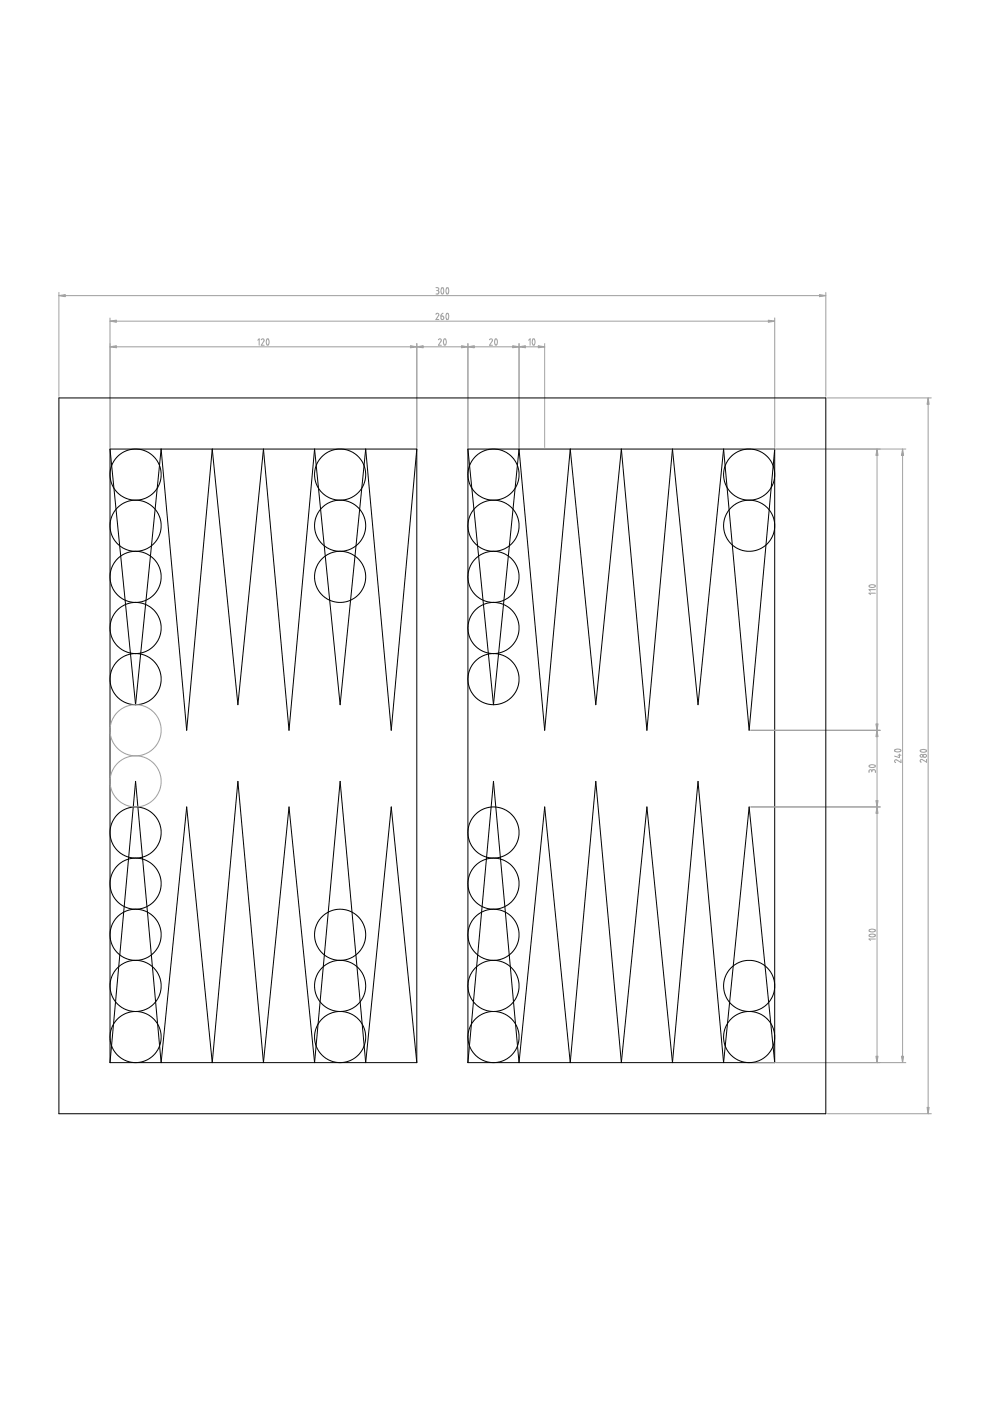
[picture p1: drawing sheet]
<svg xmlns="http://www.w3.org/2000/svg" width="210mm" height="297mm" viewBox="0 0 210 297" stroke-linecap="round" stroke-linejoin="round" font-family="sans-serif">
<g fill="none" stroke="#000" stroke-width=".21">
<path d="M12.5 84.4h162.6v151.7h-162.6zM23.3 95.2l5.4 54.2 5.5-54.2 5.4 59.6 5.4-59.6 5.4 54.2 5.5-54.2 5.4 59.6 5.4-59.6 5.4 54.2 5.4-54.2 5.5 59.6 5.4-59.6M23.3 95.2v130.1M23.3 95.2h65.1M88.4 95.2v130.1M99.2 95.2l5.4 54.2 5.4-54.2 5.5 59.6 5.4-59.6 5.4 54.2 5.4-54.2 5.5 59.6 5.4-59.6 5.4 54.2 5.4-54.2 5.4 59.6 5.5-59.6M99.2 95.2v130.1M99.2 95.2h65.1M164.3 95.2v130.1M23.3 225.3h65.1M23.3 225.3l5.4-59.6 5.5 59.6 5.4-54.2 5.4 54.2 5.4-59.6 5.5 59.6 5.4-54.2 5.4 54.2 5.4-59.6 5.4 59.6 5.5-54.2 5.4 54.2M99.2 225.3h65.1"/>
<path d="M99.2 225.3l5.4-59.6 5.4 59.6 5.5-54.2 5.4 54.2 5.4-59.6 5.4 59.6 5.5-54.2 5.4 54.2 5.4-59.6 5.4 59.6 5.4-54.2 5.5 54.2"/>
<circle cx="28.7" cy="111.5" r="5.4"/>
<circle cx="28.7" cy="100.6" r="5.4"/>
<circle cx="72.1" cy="111.5" r="5.4"/>
<circle cx="72.1" cy="100.6" r="5.4"/>
<circle cx="104.6" cy="111.5" r="5.4"/>
<circle cx="104.6" cy="100.6" r="5.4"/>
<circle cx="158.8" cy="111.5" r="5.4"/>
<circle cx="158.8" cy="100.6" r="5.4"/>
<circle cx="28.7" cy="122.3" r="5.4"/>
<circle cx="28.7" cy="133.1" r="5.4"/>
<circle cx="72.1" cy="122.3" r="5.4"/>
<circle cx="104.6" cy="122.3" r="5.4"/>
<circle cx="104.6" cy="133.2" r="5.4"/>
<circle cx="28.7" cy="144" r="5.4"/>
<circle cx="104.6" cy="144" r="5.4"/>
<circle cx="28.7" cy="176.5" r="5.4"/>
<circle cx="104.6" cy="176.5" r="5.4"/>
<circle cx="28.7" cy="187.3" r="5.4"/>
<circle cx="28.7" cy="198.2" r="5.4"/>
<circle cx="72.1" cy="198.2" r="5.4"/>
<circle cx="104.6" cy="198.2" r="5.4"/>
<circle cx="104.6" cy="187.4" r="5.4"/>
<circle cx="28.7" cy="219.9" r="5.4"/>
<circle cx="28.7" cy="209" r="5.4"/>
<circle cx="72.1" cy="219.9" r="5.4"/>
<circle cx="72.1" cy="209" r="5.4"/>
<circle cx="104.6" cy="209" r="5.4"/>
<circle cx="104.6" cy="219.9" r="5.4"/>
<circle cx="158.8" cy="219.9" r="5.4"/>
<circle cx="158.8" cy="209" r="5.4"/>
</g>
<g fill="none" stroke="#a0a0a4" stroke-width=".21">
<path d="M12.5 62v22M12.5 62.7h162.6M23.3 67.4v27.5M23.3 73.5h92.2M23.3 68.1h141M54.7 72.1l.2-.3v1.4M55.4 72.1a.31 .31 0 0 1 .4-.2 .31 .31 0 0 1 .2 .4l-.6 .9h.6M56.6 71.9l.4 .1v.8a.3 .3 0 0 1-.3 .4 .3 .3 0 0 1-.2-.5zM88.4 72.9v22M92.4 66.6a.31 .31 0 0 1 .4-.2 .31 .31 0 0 1 .2 .5l-.6 .9h.6M92.4 61h.3a.31 .31 0 0 1 .4 .3 .31 .31 0 0 1-.4 .3M92.6 61.6h.1"/>
<path d="M92.7 61.6l.3 .1v.4l-.2 .2h-.4M93 72.1a.31 .31 0 0 1 .4-.2 .31 .31 0 0 1 .1 .4l-.5 .9h.6M93.5 67l.5 .1 .1 .4a.3 .3 0 0 1-.3 .3 .3 .3 0 0 1-.3-.3zM93.6 61.1a.47 .47 0 0 1 .5 .6v.3a.31 .31 0 0 1-.4 .3 .31 .31 0 0 1-.2-.5zM93.9 66.4l-.3 .3-.1 .3M94.2 71.9a.54 .54 0 0 1 .4 .8v.1a.3 .3 0 0 1-.3 .4 .3 .3 0 0 1-.3-.5zM94.7 66.5a.47 .47 0 0 1 .4 .7v.2a.3 .3 0 0 1-.3 .4 .3 .3 0 0 1-.2-.5zM94.7 61.1a.47 .47 0 0 1 .4 .6v.3a.3 .3 0 0 1-.3 .3 .3 .3 0 0 1-.2-.4zM99.2 72.9v22M103.8 72.1a.31 .31 0 0 1 .4-.2 .31 .31 0 0 1 .2 .4l-.6 .9h.6M105 71.9a.54 .54 0 0 1 .4 .8v.1a.31 .31 0 0 1-.3 .4 .31 .31 0 0 1-.2-.5zM110 72.9v22"/>
<path d="M112.1 72.1l.3-.3v1.4M113 71.9a.47 .47 0 0 1 .4 .7v.2a.31 .31 0 0 1-.3 .4 .31 .31 0 0 1-.2-.5zM115.5 72.9v22M164.3 67.4v27.5M175.1 62v22M159.2 95.2h32.8M175.4 84.4h22.1M185.9 95.2v130.1M191.4 95.2v130.1M196.8 84.4v151.7M184.3 124.1l.9-.1a.31 .31 0 0 1 .4 .4 .31 .31 0 0 1-.5 .1h-.5a.27 .27 0 0 1-.3-.1 .27 .27 0 0 1 0-.3zM185.6 125.8h-1.3l.3 .3"/>
<path d="M185.6 125h-1.3l.3 .3M159.2 154.8h27.4M189.7 159l.9-.1a.31 .31 0 0 1 .4 .3 .31 .31 0 0 1-.4 .2h-.5a.28 .28 0 0 1-.4-.1 .28 .28 0 0 1 0-.3zM190.7 159.9v.7l-1-.3M195.2 159l.9-.1a.29 .29 0 0 1 .3 .4 .29 .29 0 0 1-.4 .2h-.5a.28 .28 0 0 1-.3-.1 .28 .28 0 0 1 0-.4zM159.2 171.1h27.4M184.3 162.3l.9-.1a.3 .3 0 0 1 .4 .3 .3 .3 0 0 1-.5 .2h-.5a.28 .28 0 0 1-.3-.1 .28 .28 0 0 1 0-.3zM184.8 163.5a.3 .3 0 0 0-.2-.3 .3 .3 0 0 0-.3 .3v.3M184.8 163.5l.2-.3h.4l.2 .2v.4M184.8 163.5v.1M190.4 160.1h.6M191 161.1v.6l-.9-.6a.3 .3 0 0 0-.4 .2 .3 .3 0 0 0 .2 .4"/>
<path d="M196.4 161v.6l-.9-.6a.31 .31 0 0 0-.4 .2 .31 .31 0 0 0 .2 .4M184.3 198.2l.9-.1a.31 .31 0 0 1 .4 .3 .31 .31 0 0 1-.5 .2h-.5a.28 .28 0 0 1-.3-.1 .28 .28 0 0 1 0-.3zM184.3 197.1l.9-.1a.31 .31 0 0 1 .4 .4 .31 .31 0 0 1-.5 .2l-.5-.1a.27 .27 0 0 1-.3 0 .27 .27 0 0 1 0-.4zM185.6 199.1h-1.3l.3 .3M159.2 225.3h32.8M175.4 236.1h22.1"/>
<circle cx="28.7" cy="154.8" r="5.4"/>
<circle cx="28.7" cy="165.7" r="5.4"/>
<circle cx="195.4" cy="160.3" r=".3"/>
<circle cx="196.1" cy="160.3" r=".35"/>
</g>
<g fill="#a0a0a4" stroke="#a0a0a4" stroke-width=".21">
<path d="M23.3 73.5l1.4-.2v.4z"/>
<path d="M87 73.3l1.4 .2-1.4 .2z"/>
<path d="M99.2 73.5l1.4-.2v.4z"/>
<path d="M108.7 73.3l1.3 .2-1.3 .2z"/>
<path d="M88.4 73.5l1.3-.2v.4z"/>
<path d="M97.9 73.3l1.3 .2-1.3 .2z"/>
<path d="M23.3 68.1l1.4-.2v.4z"/>
<path d="M162.9 67.9l1.4 .2-1.4 .2z"/>
<path d="M185.9 154.8l.3 1.4h-.5z"/>
<path d="M185.7 169.7h.5l-.3 1.4z"/>
<path d="M185.9 171.1l.3 1.3h-.5z"/>
<path d="M185.7 223.9h.5l-.3 1.4z"/>
<path d="M185.9 95.2l.3 1.4h-.5z"/>
<path d="M185.7 153.5h.5l-.3 1.3z"/>
<path d="M191.4 95.2l.2 1.4h-.5z"/>
<path d="M191.1 223.9h.5l-.2 1.4z"/>
<path d="M110 73.5l1.4-.2v.4z"/>
<path d="M114.1 73.3l1.4 .2-1.4 .2z"/>
<path d="M12.5 62.7l1.3-.2v.4z"/>
<path d="M173.7 62.5l1.4 .2-1.4 .2z"/>
<path d="M196.8 84.4l.2 1.3h-.4z"/>
<path d="M196.6 234.8h.4l-.2 1.3z"/>
</g>
</svg>
